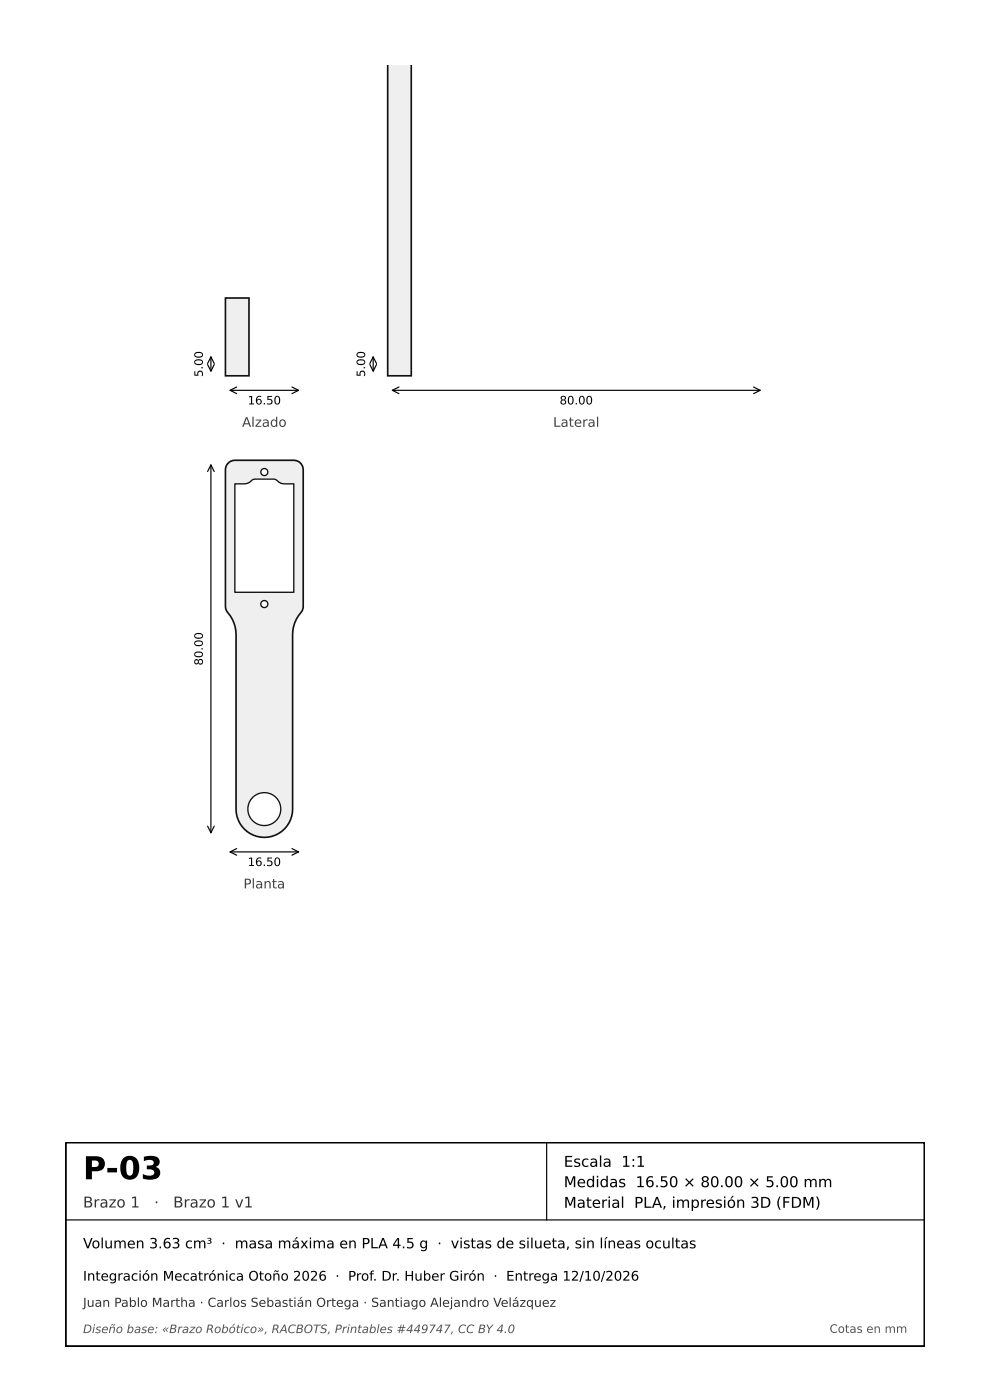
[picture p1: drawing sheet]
<svg xmlns="http://www.w3.org/2000/svg" width="210mm" height="297mm" viewBox="0 0 210 297" stroke-linecap="round" stroke-linejoin="round" font-family="sans-serif">
<defs><g id="words">
<text font-size="6.7" x="17.6" y="250.2">P-03</text>
<g font-size="3.2">
<text x="119.6" y="247.5">Escala 1:1</text>
<text x="119.6" y="251.9">Medidas 16.50 × 80.00 × 5.00 mm</text>
<text x="119.6" y="256.2">Material PLA, impresión 3D (FDM)</text>
</g>
<g font-size="3.2" fill="#333">
<text x="17.6" y="256.2">Brazo 1</text>
<text x="32.7" y="256.2">·</text>
<text x="36.7" y="256.2">Brazo 1 v1</text>
</g>
<text font-size="3" x="17.6" y="264.8">Volumen 3.63 cm³ · masa máxima en PLA 4.5 g · vistas de silueta, sin líneas ocultas</text>
<g font-size="2.8" fill="#444">
<text x="51.3" y="90.5">Alzado</text>
<text x="117.3" y="90.5">Lateral</text>
<text x="51.6" y="188.5">Planta</text>
</g>
<text font-size="2.8" x="17.6" y="271.7">Integración Mecatrónica Otoño 2026 · Prof. Dr. Huber Girón · Entrega 12/10/2026</text>
<text font-size="2.6" fill="#333" x="17.6" y="277.2">Juan Pablo Martha · Carlos Sebastián Ortega · Santiago Alejandro Velázquez</text>
<g font-size="2.5">
<text x="43" y="80" transform="rotate(-90 43 80)">5.00</text>
<text x="77.4" y="80" transform="rotate(-90 77.4 80)">5.00</text>
<text x="52.5" y="85.8">16.50</text>
<text x="118.7" y="85.8">80.00</text>
<text x="43" y="141.2" transform="rotate(-90 43 141.2)">80.00</text>
<text x="52.5" y="183.7">16.50</text>
</g>
<g font-size="2.5" fill="#555">
<text x="17.6" y="282.8">Diseño base: «Brazo Robótico», RACBOTS, Printables #449747, CC BY 4.0</text>
<text x="176" y="282.8">Cotas en mm</text>
</g>
</g></defs>
<g fill="#eceff3" stroke="#111" stroke-width=".35">
<path d="M48.6 98.1l1.2-.5h12.5a2 2 0 0 1 2 2v29l-.1 .8a9.4 9.4 0 0 0-2.1 5.2v37a6 6 0 0 1-6 6 6 6 0 0 1-6-6v-37a8.4 8.4 0 0 0-2.2-5.2l-.1-.8v-29a2 2 0 0 1 .8-1.5z"/>
<path d="M47.8 63.2h5v16.5h-5z"/>
<path d="M82.2 13.7h5v66h-5z"/>
</g>
<g fill="#fff" stroke="#111" stroke-width=".28">
<path d="M49.8 102.6a4.1 4.1 0 0 0 3.2-.3l.5-.5 .6-.2h4l.6 .2a2.15 2.15 0 0 0 1.6 .8h2v23h-12.5z"/>
<circle cx="56.1" cy="171.6" r="3.5"/>
<circle cx="56.1" cy="128.1" r=".75"/>
<circle cx="56.1" cy="100.1" r=".75"/>
</g>
<g fill="none" stroke="#000" stroke-width=".25">
<path d="M44 77.1l.7-1.4 .7 1.4M44 77.3l.7 1.4 .7-1.4M44.7 75.7v3M78.5 77.1l.7-1.4 .7 1.4M78.5 77.3l.7 1.4 .7-1.4M79.2 75.7v3M44.7 98.6v78.1M48.8 82.8h14.5M50.2 82.1l-1.4 .7 1.4 .7M61.9 82.1l1.4 .7-1.4 .7M83.2 82.8h78.1M84.6 82.1l-1.4 .7 1.4 .7"/>
<path d="M159.8 82.1l1.5 .7-1.5 .7M44 100l.7-1.4 .7 1.4M44 175.3l.7 1.4 .7-1.4M48.8 180.7h14.5M50.2 180l-1.4 .7 1.4 .7M61.9 180l1.4 .7-1.4 .7M14 258.8h182.1M116 242.4v16.4"/>
</g>
<path d="M14 242.4h182.1v43.2h-182.1z" fill="none" stroke="#000" stroke-width=".39"/>
<use href="#words"/>
</svg>
